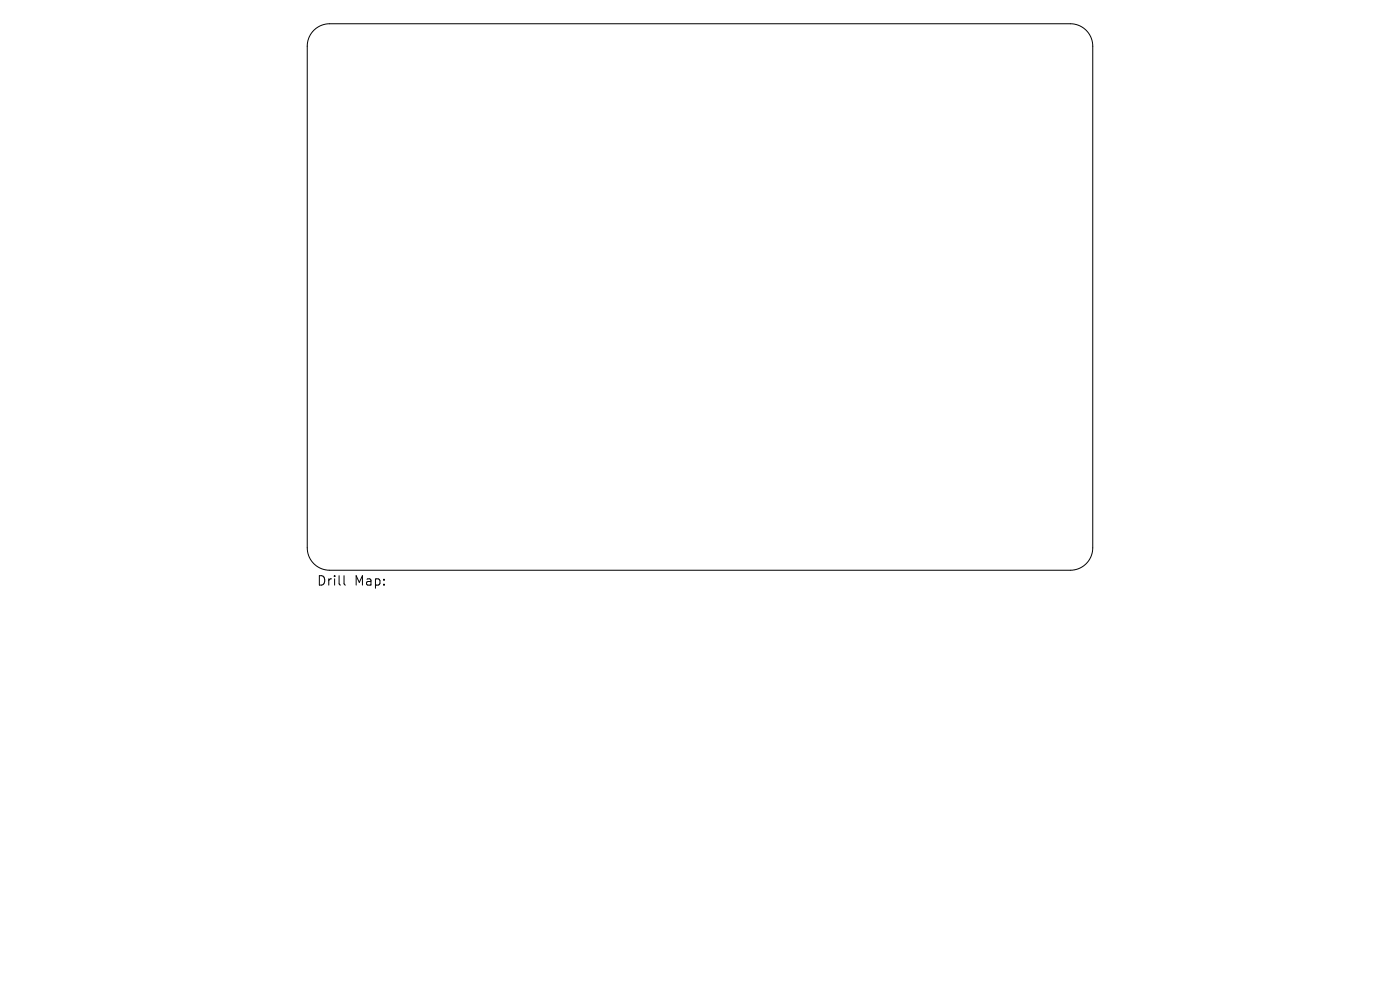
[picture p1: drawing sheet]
<svg xmlns="http://www.w3.org/2000/svg" width="297mm" height="210mm" viewBox="0 0 297 210" stroke-linecap="round" stroke-linejoin="round" font-family="sans-serif">
<defs><g id="words">
<g font-size="2.8">
<text x="67.1" y="124.5">Drill</text>
<text x="75.1" y="124.5">Map:</text>
</g>
</g></defs>
<path d="M66.6 6.4a4.8 4.8 0 0 1 3.3-1.4h157.2a4.8 4.8 0 0 1 4.7 4.8v106.4a4.8 4.8 0 0 1-4.7 4.8h-157.2a4.8 4.8 0 0 1-4.7-4.8v-106.4a4.8 4.8 0 0 1 1.4-3.4zM73 122.1v1.7l.3 .3" fill="none" stroke="#000" stroke-width=".21"/>
<use href="#words"/>
</svg>
